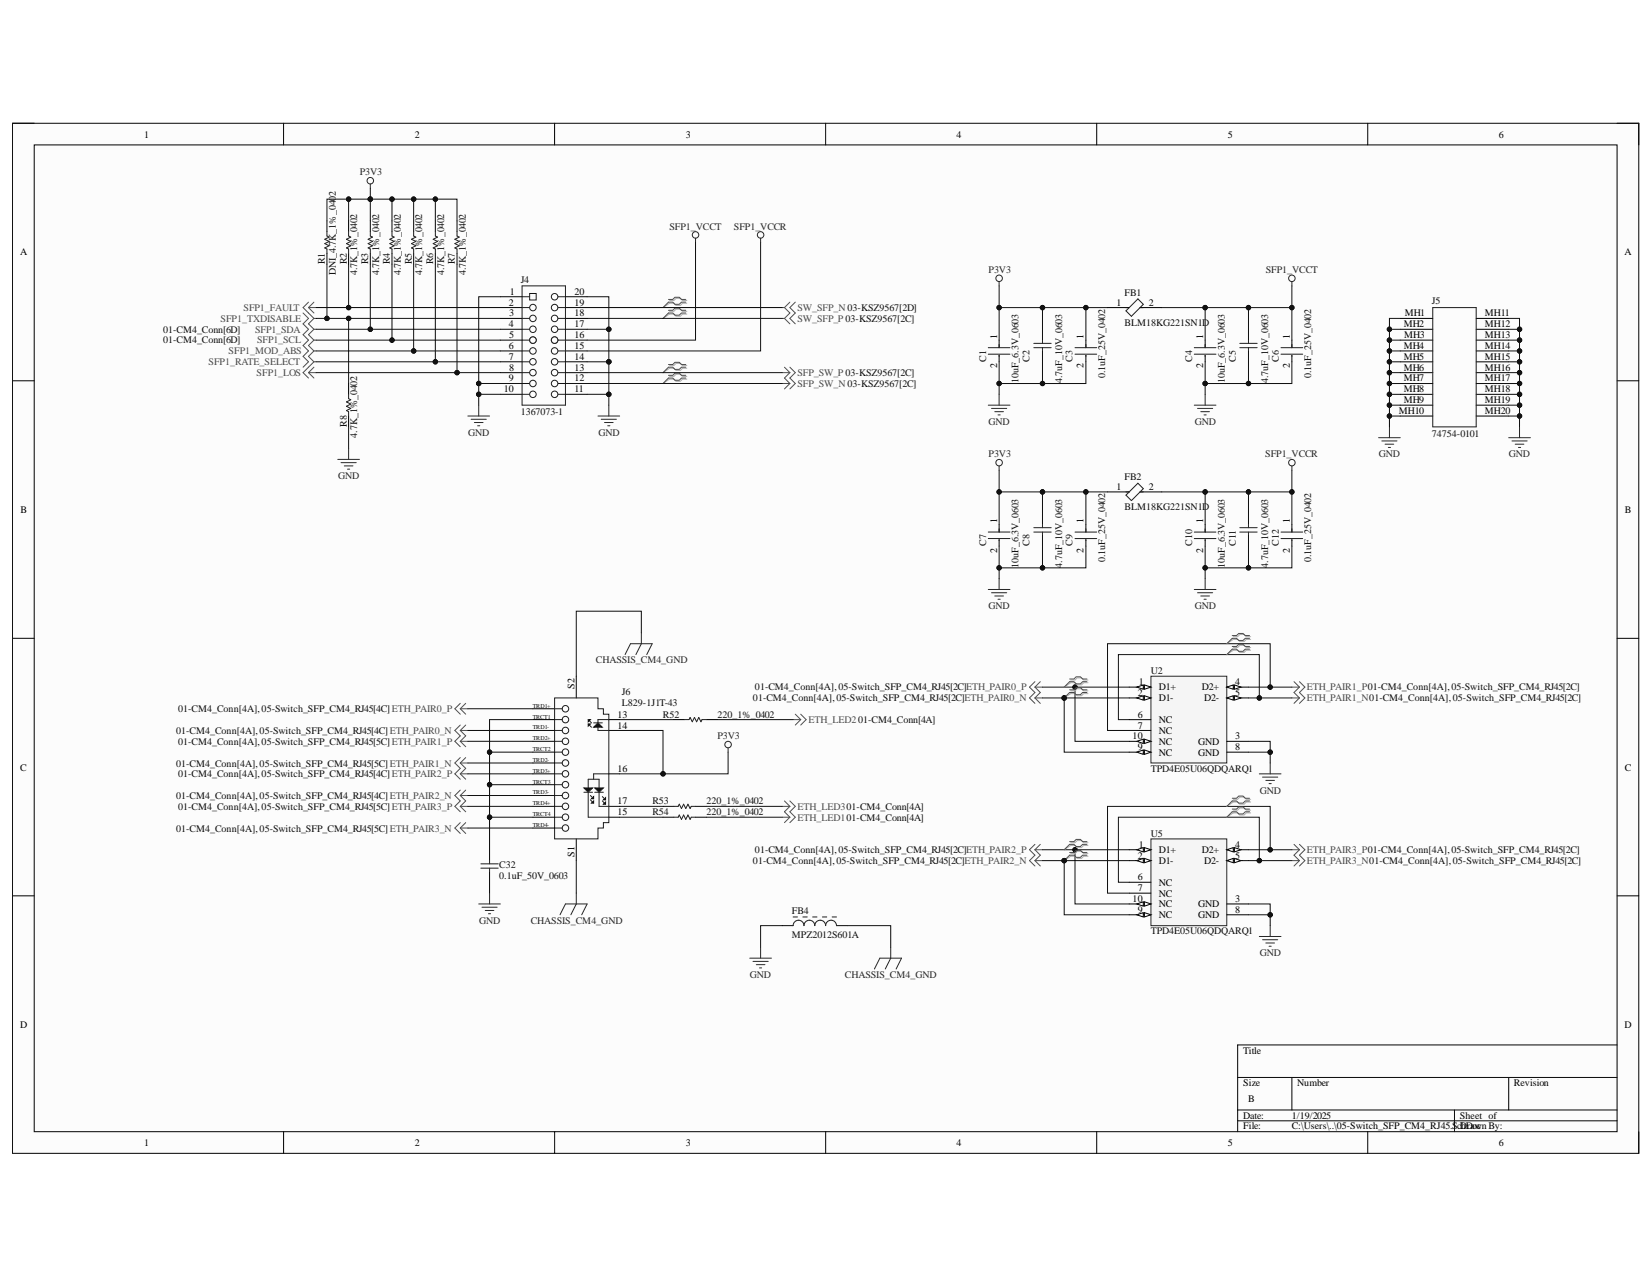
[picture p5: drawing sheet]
<svg xmlns="http://www.w3.org/2000/svg" width="279mm" height="216mm" viewBox="0 0 279 216" stroke-linecap="round" stroke-linejoin="round" font-family="sans-serif">
<defs><g id="words">
<g font-size="1.7">
<text x="24.4" y="23.3">1</text>
<text x="70.1" y="23.3">2</text>
<text x="116" y="23.3">3</text>
<text x="161.8" y="23.3">4</text>
<text x="207.6" y="23.3">5</text>
<text x="253.5" y="23.3">6</text>
<text x="3.4" y="43.1">A</text>
<text x="274.7" y="43.1">A</text>
<text x="86.1" y="51.7">2</text>
<text x="86.1" y="53.5">3</text>
<text x="86.2" y="49.8">1</text>
<text x="97.1" y="53.5">18</text>
<text x="97.1" y="51.7">19</text>
<text x="97.1" y="49.8">20</text>
<text x="188.9" y="51.7">1</text>
<text x="194.3" y="51.7">2</text>
<text x="237.6" y="53.5">MH1</text>
<text x="251.1" y="53.5">MH11</text>
<text x="86.1" y="59">6</text>
<text x="86.1" y="55.3">4</text>
<text x="86.1" y="57.2">5</text>
<text x="97.1" y="57.2">16</text>
<text x="97.1" y="59">15</text>
<text x="97.1" y="55.3">17</text>
<text x="168.6" y="57.4" transform="rotate(-90 168.6 57.4)">1</text>
<text x="183.3" y="57.4" transform="rotate(-90 183.3 57.4)">1</text>
<text x="203.5" y="57.4" transform="rotate(-90 203.5 57.4)">1</text>
<text x="218.1" y="57.4" transform="rotate(-90 218.1 57.4)">1</text>
<text x="237.4" y="55.3">MH2</text>
<text x="237.4" y="59">MH4</text>
<text x="237.5" y="57.2">MH3</text>
<text x="251.1" y="55.3">MH12</text>
<text x="251.1" y="57.2">MH13</text>
<text x="251.1" y="59">MH14</text>
<text x="86.1" y="60.8">7</text>
<text x="86.1" y="64.5">9</text>
<text x="86.1" y="62.7">8</text>
<text x="97.1" y="64.5">12</text>
<text x="97.1" y="62.7">13</text>
<text x="97.1" y="60.8">14</text>
<text x="168.6" y="62.3" transform="rotate(-90 168.6 62.3)">2</text>
<text x="183.3" y="62.3" transform="rotate(-90 183.3 62.3)">2</text>
<text x="203.5" y="62.3" transform="rotate(-90 203.5 62.3)">2</text>
<text x="218.1" y="62.3" transform="rotate(-90 218.1 62.3)">2</text>
<text x="237.4" y="60.8">MH5</text>
<text x="237.4" y="62.7">MH6</text>
<text x="237.4" y="64.5">MH7</text>
<text x="251.1" y="60.8">MH15</text>
<text x="251.1" y="62.7">MH16</text>
<text x="251.1" y="64.5">MH17</text>
<text x="85.2" y="66.3">10</text>
<text x="97.1" y="66.3">11</text>
<text x="236.6" y="70">MH10</text>
<text x="237.4" y="66.3">MH8</text>
<text x="237.4" y="68.2">MH9</text>
<text x="251.1" y="66.3">MH18</text>
<text x="251.1" y="68.2">MH19</text>
<text x="251.1" y="70">MH20</text>
<text x="188.9" y="82.8">1</text>
<text x="194.3" y="82.8">2</text>
<text x="3.5" y="86.7">B</text>
<text x="168.6" y="88.5" transform="rotate(-90 168.6 88.5)">1</text>
<text x="183.3" y="88.5" transform="rotate(-90 183.3 88.5)">1</text>
<text x="203.5" y="88.5" transform="rotate(-90 203.5 88.5)">1</text>
<text x="218.1" y="88.5" transform="rotate(-90 218.1 88.5)">1</text>
<text x="274.8" y="86.7">B</text>
<text x="168.6" y="93.5" transform="rotate(-90 168.6 93.5)">2</text>
<text x="183.3" y="93.5" transform="rotate(-90 183.3 93.5)">2</text>
<text x="203.5" y="93.5" transform="rotate(-90 203.5 93.5)">2</text>
<text x="218.1" y="93.5" transform="rotate(-90 218.1 93.5)">2</text>
<text x="97.1" y="116.5" transform="rotate(-90 97.1 116.5)">S2</text>
<text x="192.4" y="117.7">2</text>
<text x="192.6" y="115.8">1</text>
<text x="196" y="116.7">D1+</text>
<text x="196" y="118.5">D1-</text>
<text x="203.2" y="116.7">D2+</text>
<text x="203.7" y="118.5">D2-</text>
<text x="208.9" y="115.8">4</text>
<text x="208.9" y="117.7">5</text>
<text x="104.4" y="123.2">14</text>
<text x="104.4" y="121.3">13</text>
<text x="191.6" y="124.9">10</text>
<text x="192.4" y="121.3">6</text>
<text x="192.4" y="123.2">7</text>
<text x="196" y="122.2">NC</text>
<text x="196" y="124.1">NC</text>
<text x="196" y="125.9">NC</text>
<text x="202.7" y="125.9">GND</text>
<text x="208.9" y="124.9">3</text>
<text x="3.4" y="130.3">C</text>
<text x="104.4" y="130.4">16</text>
<text x="192.4" y="126.8">9</text>
<text x="196" y="127.7">NC</text>
<text x="202.7" y="127.7">GND</text>
<text x="208.9" y="126.8">8</text>
<text x="274.8" y="130.3">C</text>
<text x="104.4" y="137.8">15</text>
<text x="104.4" y="135.9">17</text>
<text x="192.6" y="143.3">1</text>
<text x="208.9" y="143.3">4</text>
<text x="97.1" y="144.8" transform="rotate(-90 97.1 144.8)">S1</text>
<text x="192.4" y="145.2">2</text>
<text x="192.4" y="148.8">6</text>
<text x="196" y="144.2">D1+</text>
<text x="196" y="146.1">D1-</text>
<text x="196" y="149.7">NC</text>
<text x="203.2" y="144.2">D2+</text>
<text x="203.7" y="146.1">D2-</text>
<text x="208.9" y="145.2">5</text>
<text x="191.6" y="152.4">10</text>
<text x="192.4" y="150.7">7</text>
<text x="192.4" y="154.3">9</text>
<text x="196" y="151.6">NC</text>
<text x="196" y="155.2">NC</text>
<text x="196" y="153.4">NC</text>
<text x="202.7" y="153.4">GND</text>
<text x="202.7" y="155.2">GND</text>
<text x="208.9" y="152.4">3</text>
<text x="208.9" y="154.3">8</text>
<text x="3.4" y="173.8">D</text>
<text x="274.7" y="173.8">D</text>
<text x="210.3" y="178.2">Title</text>
<text x="210.3" y="183.7">Size</text>
<text x="219.4" y="183.7">Number</text>
<text x="256" y="183.7">Revision</text>
<text x="210.3" y="189.2">Date:</text>
<text x="210.3" y="190.9">File:</text>
<text x="211.1" y="186.4">B</text>
<text x="218.5" y="189.2">1/19/2025</text>
<text x="218.5" y="190.9">C:\Users\..\05-Switch_SFP_CM4_RJ45.ScDrawnBy:</text>
<text x="246.9" y="189.2">Sheet of</text>
<text x="247.2" y="190.9">hDoc</text>
<text x="24.4" y="193.7">1</text>
<text x="70.1" y="193.7">2</text>
<text x="116" y="193.7">3</text>
<text x="161.8" y="193.7">4</text>
<text x="207.6" y="193.7">5</text>
<text x="253.5" y="193.7">6</text>
</g>
<g font-size="1.7" fill="#262626">
<text x="60.8" y="29.6">P3V3</text>
<text x="113.2" y="38.8">SFP1_VCCT</text>
<text x="124.1" y="38.8">SFP1_VCCR</text>
<text x="167.2" y="46.2">P3V3</text>
<text x="214.1" y="46.2">SFP1_VCCT</text>
<text x="167.2" y="71.8">GND</text>
<text x="202.1" y="71.8">GND</text>
<text x="79.2" y="73.7">GND</text>
<text x="101.2" y="73.7">GND</text>
<text x="167.2" y="77.3">P3V3</text>
<text x="214" y="77.3">SFP1_VCCR</text>
<text x="233.2" y="77.3">GND</text>
<text x="255.2" y="77.3">GND</text>
<text x="57.2" y="81">GND</text>
<text x="167.2" y="103">GND</text>
<text x="202.1" y="103">GND</text>
<text x="100.8" y="112.2">CHASSIS_CM4_GND</text>
<text x="121.3" y="124.9">P3V3</text>
<text x="213.1" y="134.2">GND</text>
<text x="81.1" y="156.2">GND</text>
<text x="89.8" y="156.2">CHASSIS_CM4_GND</text>
<text x="213.1" y="161.7">GND</text>
<text x="126.8" y="165.3">GND</text>
<text x="142.9" y="165.3">CHASSIS_CM4_GND</text>
</g>
<g font-size="1.7" fill="#0e0e0e">
<text x="54.9" y="44.7" transform="rotate(-90 54.9 44.7)">R1</text>
<text x="56.8" y="46.5" transform="rotate(-90 56.8 46.5)">DNI_4.7K_1%_0402</text>
<text x="58.6" y="44.7" transform="rotate(-90 58.6 44.7)">R2</text>
<text x="60.4" y="46.5" transform="rotate(-90 60.4 46.5)">4.7K_1%_0402</text>
<text x="62.3" y="44.7" transform="rotate(-90 62.3 44.7)">R3</text>
<text x="64.1" y="46.5" transform="rotate(-90 64.1 46.5)">4.7K_1%_0402</text>
<text x="65.9" y="44.7" transform="rotate(-90 65.9 44.7)">R4</text>
<text x="67.8" y="46.5" transform="rotate(-90 67.8 46.5)">4.7K_1%_0402</text>
<text x="69.6" y="44.7" transform="rotate(-90 69.6 44.7)">R5</text>
<text x="71.4" y="46.5" transform="rotate(-90 71.4 46.5)">4.7K_1%_0402</text>
<text x="73.3" y="44.7" transform="rotate(-90 73.3 44.7)">R6</text>
<text x="75.1" y="46.5" transform="rotate(-90 75.1 46.5)">4.7K_1%_0402</text>
<text x="76.9" y="44.7" transform="rotate(-90 76.9 44.7)">R7</text>
<text x="78.8" y="46.5" transform="rotate(-90 78.8 46.5)">4.7K_1%_0402</text>
<text x="88.1" y="47.8">J4</text>
<text x="190.2" y="50">FB1</text>
<text x="242.2" y="51.4">J5</text>
<text x="27.6" y="56.3">01-CM4_Conn[6D]</text>
<text x="27.6" y="58">01-CM4_Conn[6D]</text>
<text x="190.2" y="55.2">BLM18KG221SN1D</text>
<text x="166.8" y="61.2" transform="rotate(-90 166.8 61.2)">C1</text>
<text x="172.3" y="64.8" transform="rotate(-90 172.3 64.8)">10uF_6.3V_0603</text>
<text x="174.1" y="61.2" transform="rotate(-90 174.1 61.2)">C2</text>
<text x="179.6" y="64.8" transform="rotate(-90 179.6 64.8)">4.7uF_10V_0603</text>
<text x="181.4" y="61.2" transform="rotate(-90 181.4 61.2)">C3</text>
<text x="186.9" y="64" transform="rotate(-90 186.9 64)">0.1uF_25V_0402</text>
<text x="201.6" y="61.2" transform="rotate(-90 201.6 61.2)">C4</text>
<text x="207.1" y="64.8" transform="rotate(-90 207.1 64.8)">10uF_6.3V_0603</text>
<text x="209" y="61.2" transform="rotate(-90 209 61.2)">C5</text>
<text x="214.5" y="64.8" transform="rotate(-90 214.5 64.8)">4.7uF_10V_0603</text>
<text x="216.3" y="61.2" transform="rotate(-90 216.3 61.2)">C6</text>
<text x="221.8" y="64" transform="rotate(-90 221.8 64)">0.1uF_25V_0402</text>
<text x="88.1" y="70.1">1367073-1</text>
<text x="58.6" y="72.2" transform="rotate(-90 58.6 72.2)">R8</text>
<text x="60.4" y="74" transform="rotate(-90 60.4 74)">4.7K_1%_0402</text>
<text x="242.2" y="73.9">74754-0101</text>
<text x="190.2" y="81.1">FB2</text>
<text x="190.2" y="86.3">BLM18KG221SN1D</text>
<text x="166.8" y="92.3" transform="rotate(-90 166.8 92.3)">C7</text>
<text x="174.1" y="92.3" transform="rotate(-90 174.1 92.3)">C8</text>
<text x="181.4" y="92.3" transform="rotate(-90 181.4 92.3)">C9</text>
<text x="186.9" y="95.1" transform="rotate(-90 186.9 95.1)">0.1uF_25V_0402</text>
<text x="201.6" y="92.3" transform="rotate(-90 201.6 92.3)">C10</text>
<text x="209" y="92.3" transform="rotate(-90 209 92.3)">C11</text>
<text x="216.3" y="92.3" transform="rotate(-90 216.3 92.3)">C12</text>
<text x="221.8" y="95.1" transform="rotate(-90 221.8 95.1)">0.1uF_25V_0402</text>
<text x="172.3" y="96" transform="rotate(-90 172.3 96)">10uF_6.3V_0603</text>
<text x="179.6" y="96" transform="rotate(-90 179.6 96)">4.7uF_10V_0603</text>
<text x="207.1" y="96" transform="rotate(-90 207.1 96)">10uF_6.3V_0603</text>
<text x="214.5" y="96" transform="rotate(-90 214.5 96)">4.7uF_10V_0603</text>
<text x="194.6" y="113.9">U2</text>
<text x="105.2" y="117.4">J6</text>
<text x="105.2" y="119.3">L829-1J1T-43</text>
<text x="127.3" y="118.5">01-CM4_Conn[4A],05-Switch_SFP_CM4_RJ45[2C]ETH_PAIR0_N</text>
<text x="127.7" y="116.7">01-CM4_Conn[4A],05-Switch_SFP_CM4_RJ45[2C]ETH_PAIR0_P</text>
<text x="29.8" y="124.1">01-CM4_Conn[4A],05-Switch_SFP_CM4_RJ45[4C] ETH_PAIR0_N</text>
<text x="30.1" y="120.4">01-CM4_Conn[4A],05-Switch_SFP_CM4_RJ45[4C] ETH_PAIR0_P</text>
<text x="30.1" y="125.9">01-CM4_Conn[4A],05-Switch_SFP_CM4_RJ45[5C] ETH_PAIR1_P</text>
<text x="112.1" y="121.3">R52</text>
<text x="121.3" y="121.3">220_1%_0402</text>
<text x="29.8" y="129.6">01-CM4_Conn[4A],05-Switch_SFP_CM4_RJ45[5C] ETH_PAIR1_N</text>
<text x="30.1" y="131.4">01-CM4_Conn[4A],05-Switch_SFP_CM4_RJ45[4C] ETH_PAIR2_P</text>
<text x="194.6" y="130.4">TPD4E05U06QDQARQ1</text>
<text x="29.8" y="135.1">01-CM4_Conn[4A],05-Switch_SFP_CM4_RJ45[4C] ETH_PAIR2_N</text>
<text x="30.1" y="136.9">01-CM4_Conn[4A],05-Switch_SFP_CM4_RJ45[5C] ETH_PAIR3_P</text>
<text x="110.3" y="135.9">R53</text>
<text x="110.3" y="137.8">R54</text>
<text x="119.5" y="135.9">220_1%_0402</text>
<text x="119.5" y="137.8">220_1%_0402</text>
<text x="29.8" y="140.6">01-CM4_Conn[4A],05-Switch_SFP_CM4_RJ45[5C] ETH_PAIR3_N</text>
<text x="194.6" y="141.4">U5</text>
<text x="84.4" y="146.8">C32</text>
<text x="84.4" y="148.6">0.1uF_50V_0603</text>
<text x="127.3" y="146.1">01-CM4_Conn[4A],05-Switch_SFP_CM4_RJ45[2C]ETH_PAIR2_N</text>
<text x="127.7" y="144.2">01-CM4_Conn[4A],05-Switch_SFP_CM4_RJ45[2C]ETH_PAIR2_P</text>
<text x="133.9" y="154.5">FB4</text>
<text x="133.9" y="158.5">MPZ2012S601A</text>
<text x="194.6" y="157.9">TPD4E05U06QDQARQ1</text>
</g>
<g font-size="1.7" fill="#4c4c4c">
<text x="41.2" y="52.5">SFP1_FAULT</text>
<text x="134.9" y="52.5">SW_SFP_N 03-KSZ9567[2D]</text>
<text x="37.3" y="54.4">SFP1_TXDISABLE</text>
<text x="38.7" y="59.9">SFP1_MOD_ABS</text>
<text x="43.2" y="56.3">SFP1_SDA</text>
<text x="43.5" y="58">SFP1_SCL</text>
<text x="134.9" y="54.4">SW_SFP_P 03-KSZ9567[2C]</text>
<text x="35.3" y="61.8">SFP1_RATE_SELECT</text>
<text x="43.4" y="63.5">SFP1_LOS</text>
<text x="134.9" y="63.5">SFP_SW_P 03-KSZ9567[2C]</text>
<text x="134.9" y="65.4">SFP_SW_N 03-KSZ9567[2C]</text>
<text x="221" y="116.7">ETH_PAIR1_P01-CM4_Conn[4A],05-Switch_SFP_CM4_RJ45[2C]</text>
<text x="221" y="118.5">ETH_PAIR1_N01-CM4_Conn[4A],05-Switch_SFP_CM4_RJ45[2C]</text>
<text x="136.7" y="122.2">ETH_LED201-CM4_Conn[4A]</text>
<text x="134.9" y="136.9">ETH_LED301-CM4_Conn[4A]</text>
<text x="134.9" y="138.7">ETH_LED101-CM4_Conn[4A]</text>
<text x="221" y="144.2">ETH_PAIR3_P01-CM4_Conn[4A],05-Switch_SFP_CM4_RJ45[2C]</text>
<text x="221" y="146.1">ETH_PAIR3_N01-CM4_Conn[4A],05-Switch_SFP_CM4_RJ45[2C]</text>
</g>
<g font-size="1" fill="#0e0e0e">
<text x="90.1" y="119.6">TRD1+</text>
<text x="90.1" y="121.5">TRCT1</text>
<text x="90.1" y="123.3">TRD1-</text>
<text x="90.1" y="125.1">TRD2+</text>
<text x="90.1" y="127">TRCT2</text>
<text x="90.1" y="128.8">TRD2-</text>
<text x="90.1" y="130.6">TRD3+</text>
<text x="90.1" y="132.5">TRCT3</text>
<text x="90.1" y="134.3">TRD3-</text>
<text x="90.1" y="136.1">TRD4+</text>
<text x="90.1" y="138">TRCT4</text>
<text x="90.1" y="139.8">TRD4-</text>
</g>
</g></defs>
<path d="M2.1 20.8h275.1v174.2h-275.1z" fill-rule="evenodd" fill="#fcfcfc"/>
<path d="M2.1 20.8h275.1v174.2h-275.1z" fill="none" stroke="#000" stroke-width=".17"/>
<path d="M5.8 24.5h267.7v166.8h-267.7z" fill-rule="evenodd" fill="#fcfcfc"/>
<g fill="none" stroke="#000" stroke-width=".17">
<path d="M2.1 20.8h3.7M5.8 24.5h267.7v166.8h-267.7zM48 20.8v3.7M93.8 20.8v3.7M139.6 20.8v3.7M185.5 20.8v3.7M231.3 20.8v3.7M273.5 20.8h3.7v3.7M2.1 64.4h3.7M273.5 64.4h3.7M2.1 107.9h3.7M90.1 119.8h3.7"/>
<path d="M97.5 114.3v3.7M273.5 107.9h3.7M90.1 123.5h3.7M90.1 121.7h3.7M90.1 127.2h3.7M90.1 132.7h3.7M90.1 130.8h3.7M90.1 129h3.7M90.1 125.3h3.7M90.1 134.5h3.7M103 123.5h1.8M103 121.7h1.8"/>
<path d="M103 138.2h1.8M103 136.3h1.8M103 130.8h1.8M2.1 151.5h3.7M97.5 141.8v3.7M273.5 151.5h3.7M273.5 176.7h-64.2v14.6M48 191.3v3.7M93.8 191.3v3.7M139.6 191.3v3.7M185.5 191.3v3.7M209.3 182.2h64.2"/>
<path d="M209.3 187.7h64.2M209.3 189.5h64.2M218.5 182.2v5.5M231.3 191.3v3.7M246 187.7v3.6M255.2 182.2v5.5M277.2 191.3v3.7"/>
</g>
<g fill="none" stroke="#1c1c1c" stroke-width=".17">
<path d="M93.8 118h7.3v1.8h.9v.9h1v18.4h-1v.9h-.9v1.8h-7.3zM93.8 119.8h1.3M93.8 121.7h1.3M93.8 125.3h1.3M93.8 123.5h1.3M93.8 129h1.3M93.8 127.2h1.3M93.8 132.7h1.3M93.8 130.8h1.3M99.5 133.9v4.3M99.5 131.7h1.8v1.5"/>
<circle cx="95.6" cy="119.8" r=".55"/>
<circle cx="95.6" cy="123.5" r=".55"/>
<circle cx="95.6" cy="121.7" r=".55"/>
<circle cx="95.6" cy="129" r=".55"/>
<circle cx="95.6" cy="132.7" r=".55"/>
<circle cx="95.6" cy="130.8" r=".55"/>
<circle cx="95.6" cy="125.3" r=".55"/>
<circle cx="95.6" cy="127.2" r=".55"/>
</g>
<path d="M100.6 133.2h1.4l-.7 .7z" fill="#1c1c1c"/>
<path d="M100.6 133.2h1.4l-.7 .7zM100.6 133.9h1.4M101.3 133.9v2.4M101.9 134.7l.5 .5M101.9 135.4l.5 .6" fill="none" stroke="#1c1c1c" stroke-width=".17"/>
<path d="M102 136l.4-.4v.4z" fill="#1c1c1c"/>
<path d="M102 136l.4-.4v.4z" fill="none" stroke="#1c1c1c" stroke-width=".17"/>
<path d="M102 135.2l.4-.3v.3z" fill="#1c1c1c"/>
<path d="M99.5 122.4l.5 .5M99.5 121.7l.5 .5M100.4 130.8h2.6M100.4 122.2h1.5M101.1 121.7v.5M102 135.2l.4-.3v.3z" fill="none" stroke="#1c1c1c" stroke-width=".17"/>
<path d="M99.5 121.7h.3l-.3 .3z" fill="#1c1c1c"/>
<path d="M99.5 121.7h.3l-.3 .3z" fill="none" stroke="#1c1c1c" stroke-width=".17"/>
<path d="M99.5 122.4h.3l-.3 .4z" fill="#1c1c1c"/>
<path d="M99.5 122.4h.3l-.3 .4zM101.1 122.9v.6" fill="none" stroke="#1c1c1c" stroke-width=".17"/>
<path d="M100.4 122.9l.7-.7 .8 .7z" fill="#1c1c1c"/>
<g fill="none" stroke="#1c1c1c" stroke-width=".17">
<path d="M93.8 134.5h1.3M93.8 136.3h1.3M93.8 138.2h1.3M93.8 140h1.3M99.5 138.2h3.5M100.4 122.9l.7-.7 .8 .7zM101.1 123.5h1.9M101.1 121.7h1.9M101.3 136.3h1.7"/>
<circle cx="95.6" cy="136.3" r=".55"/>
<circle cx="95.6" cy="134.5" r=".55"/>
<circle cx="95.6" cy="138.2" r=".55"/>
<circle cx="95.6" cy="140" r=".55"/>
</g>
<path d="M90.1 136.3h3.7M90.1 138.2h3.7M90.1 140h3.7" fill="none" stroke="#000" stroke-width=".17"/>
<path d="M98.7 133.2h1.5l-.7 .7z" fill="#1c1c1c"/>
<path d="M98.7 133.2h1.5l-.7 .7zM98.7 133.9h1.5M99.8 134.5l.6 .5M99.8 135.2l.6 .6" fill="none" stroke="#1c1c1c" stroke-width=".17"/>
<path d="M100 135.8l.4-.4v.4z" fill="#1c1c1c"/>
<path d="M100 135.8l.4-.4v.4z" fill="none" stroke="#1c1c1c" stroke-width=".17"/>
<path d="M100 135l.4-.3v.3z" fill="#1c1c1c"/>
<path d="M88.3 53.8h1.3M88.3 52h1.3M88.3 50.2h1.3M88.3 48.3h7.3v20.2h-7.3zM88.3 59.3h1.3M88.3 57.5h1.3M88.3 55.7h1.3M88.3 63h1.3M88.3 61.2h1.3M99.5 131.7v1.5M100 135l.4-.3v.3zM100.4 130.8v.9" fill="none" stroke="#1c1c1c" stroke-width=".17"/>
<g fill="none" stroke="#000" stroke-width=".17">
<path d="M84.6 50.2h3.7M84.6 52h3.7M84.6 59.3h3.7M84.6 53.8h3.7M84.6 55.7h3.7M84.6 57.5h3.7M95.6 50.2h3.7M95.6 52h3.7M95.6 59.3h3.7M95.6 53.8h3.7M95.6 55.7h3.7M95.6 57.5h3.7"/>
<path d="M84.6 66.7h3.7M84.6 61.2h3.7M84.6 63h3.7M84.6 64.8h3.7M95.6 66.7h3.7M95.6 61.2h3.7M95.6 63h3.7M95.6 64.8h3.7"/>
</g>
<circle cx="90.1" cy="52" r=".55" fill="#fefefe"/>
<circle cx="90.1" cy="52" r=".55" fill="none" stroke="#1c1c1c" stroke-width=".17"/>
<circle cx="90.1" cy="53.8" r=".55" fill="#fefefe"/>
<circle cx="90.1" cy="53.8" r=".55" fill="none" stroke="#1c1c1c" stroke-width=".17"/>
<circle cx="90.1" cy="55.7" r=".55" fill="#fefefe"/>
<circle cx="90.1" cy="55.7" r=".55" fill="none" stroke="#1c1c1c" stroke-width=".17"/>
<circle cx="90.1" cy="57.5" r=".55" fill="#fefefe"/>
<circle cx="90.1" cy="57.5" r=".55" fill="none" stroke="#1c1c1c" stroke-width=".17"/>
<circle cx="90.1" cy="57.5" r=".55" fill="#fefefe"/>
<circle cx="90.1" cy="57.5" r=".55" fill="none" stroke="#1c1c1c" stroke-width=".17"/>
<circle cx="90.1" cy="59.3" r=".55" fill="#fefefe"/>
<circle cx="90.1" cy="59.3" r=".55" fill="none" stroke="#1c1c1c" stroke-width=".17"/>
<circle cx="90.1" cy="61.2" r=".55" fill="#fefefe"/>
<circle cx="90.1" cy="61.2" r=".55" fill="none" stroke="#1c1c1c" stroke-width=".17"/>
<circle cx="90.1" cy="63" r=".55" fill="#fefefe"/>
<g fill="none" stroke="#1c1c1c" stroke-width=".17">
<path d="M94.3 53.8h1.3M94.3 52h1.3M94.3 50.2h1.3M94.3 59.3h1.3M94.3 57.5h1.3M94.3 55.7h1.3M94.3 63h1.3M94.3 61.2h1.3"/>
<circle cx="90.1" cy="63" r=".55"/>
</g>
<circle cx="93.8" cy="50.2" r=".55" fill="#fefefe"/>
<circle cx="93.8" cy="50.2" r=".55" fill="none" stroke="#1c1c1c" stroke-width=".17"/>
<circle cx="93.8" cy="52" r=".55" fill="#fefefe"/>
<circle cx="93.8" cy="52" r=".55" fill="none" stroke="#1c1c1c" stroke-width=".17"/>
<circle cx="93.8" cy="53.8" r=".55" fill="#fefefe"/>
<circle cx="93.8" cy="53.8" r=".55" fill="none" stroke="#1c1c1c" stroke-width=".17"/>
<circle cx="93.8" cy="55.7" r=".55" fill="#fefefe"/>
<circle cx="93.8" cy="55.7" r=".55" fill="none" stroke="#1c1c1c" stroke-width=".17"/>
<circle cx="93.8" cy="57.5" r=".55" fill="#fefefe"/>
<circle cx="93.8" cy="57.5" r=".55" fill="none" stroke="#1c1c1c" stroke-width=".17"/>
<circle cx="93.8" cy="57.5" r=".55" fill="#fefefe"/>
<circle cx="93.8" cy="57.5" r=".55" fill="none" stroke="#1c1c1c" stroke-width=".17"/>
<circle cx="93.8" cy="59.3" r=".55" fill="#fefefe"/>
<circle cx="93.8" cy="59.3" r=".55" fill="none" stroke="#1c1c1c" stroke-width=".17"/>
<circle cx="93.8" cy="61.2" r=".55" fill="#fefefe"/>
<circle cx="93.8" cy="61.2" r=".55" fill="none" stroke="#1c1c1c" stroke-width=".17"/>
<circle cx="93.8" cy="63" r=".55" fill="#fefefe"/>
<g fill="none" stroke="#1c1c1c" stroke-width=".17">
<path d="M88.3 64.8h1.3"/>
<circle cx="93.8" cy="63" r=".55"/>
</g>
<circle cx="90.1" cy="64.8" r=".55" fill="#fefefe"/>
<g fill="none" stroke="#1c1c1c" stroke-width=".17">
<path d="M94.3 64.8h1.3"/>
<circle cx="90.1" cy="64.8" r=".55"/>
</g>
<circle cx="93.8" cy="64.8" r=".55" fill="#fefefe"/>
<g fill="none" stroke="#1c1c1c" stroke-width=".17">
<path d="M88.3 66.7h1.3"/>
<circle cx="93.8" cy="64.8" r=".55"/>
</g>
<circle cx="90.1" cy="66.7" r=".55" fill="#fefefe"/>
<g fill="none" stroke="#1c1c1c" stroke-width=".17">
<path d="M94.3 66.7h1.3"/>
<circle cx="90.1" cy="66.7" r=".55"/>
</g>
<circle cx="93.8" cy="66.7" r=".55" fill="#fefefe"/>
<g fill="none" stroke="#1c1c1c" stroke-width=".17">
<path d="M55.3 39.2v.7l.4 .2-.8 .4 .8 .3-.8 .4 .8 .4-.8 .3 .4 .2v.7M59 39.2v.7l.3 .2-.7 .4 .7 .3-.7 .4 .7 .4-.7 .3 .4 .2v.7M62.6 39.2v.7l.4 .2-.7 .4 .7 .3-.7 .4 .7 .4-.7 .3 .3 .2v.7M66.3 39.2v.7l.4 .2-.8 .4 .8 .3-.8 .4 .8 .4-.8 .3 .4 .2v.7M70 39.2v.7l.3 .2-.7 .4 .7 .3-.7 .4 .7 .4-.7 .3 .4 .2v.7M73.6 39.2v.7l.4 .2-.7 .4 .7 .3-.7 .4 .7 .4-.7 .3 .3 .2v.7M77.3 39.2v.7l.4 .2-.8 .4 .8 .3-.8 .4 .8 .4-.8 .3 .4 .2v.7M89.6 49.6h1.1v1.1h-1.1zM167.1 58.8h3.7M167.1 59.9h3.7M169 58.2v.6M174.8 58.1h3"/>
<path d="M174.8 58.8h3M176.3 57.5v.6M176.3 58.8v.5M181.8 58.8h3.7M181.8 59.9h3.7M183.7 58.2v.6M190.4 52h.6M190.4 52.6l2.1-2.1 .9 1-2 2zM192.8 52h.6M202 58.8h3.7M202 59.9h3.7M203.8 58.2v.6"/>
<path d="M209.7 58.1h2.9M209.7 58.8h2.9M211.2 57.5v.6M211.2 58.8v.5M216.7 58.8h3.6M216.7 59.9h3.6M218.5 58.2v.6M242.3 52h7.4v20.2h-7.4zM59 66.7v.7l.3 .2-.7 .4 .7 .3-.7 .4 .7 .4-.7 .3 .4 .2v.7M169 60.1v.2M183.7 60.1v.2M203.8 60.1v.2"/>
<path d="M218.5 60.1v.2M167.1 90h3.7M167.1 91.1h3.7M169 89.4v.6M169 91.2v.2M174.8 89.2h3M174.8 90h3M176.3 88.7v.5M176.3 90v.5M181.8 90h3.7M181.8 91.1h3.7M183.7 89.4v.6"/>
<path d="M183.7 91.2v.2M190.4 83.7l2.1-2 .9 .9-2 2zM190.4 83.2h.6M192.8 83.2h.6M202 90h3.7M202 91.1h3.7M203.8 89.4v.6M203.8 91.2v.2M209.7 89.2h2.9M209.7 90h2.9M211.2 88.7v.5M211.2 90v.5"/>
<path d="M216.7 90h3.6M216.7 91.1h3.6M218.5 89.4v.6M218.5 91.2v.2"/>
<circle cx="93.8" cy="66.7" r=".55"/>
</g>
<g fill="none" stroke="#000" stroke-width=".17">
<path d="M55.3 37.3v1.9M59 37.3v1.9M62.6 37.3v1.9M66.3 37.3v1.9M70 37.3v1.9M73.6 37.3v1.9M77.3 37.3v1.9M55.3 42.8v1.9M59 42.8v1.9M62.6 42.8v1.9M66.3 42.8v1.9M70 42.8v1.9"/>
<path d="M73.6 42.8v1.9M77.3 42.8v1.9M169 57.5v1.3M176.3 55.7v1.8M176.3 59.3v1.9M183.7 57.5v1.3M187.3 52h3.7M192.8 52h3.7M203.8 57.5v1.3M211.2 55.7v1.8M211.2 59.3v1.9M218.5 57.5v1.3"/>
<path d="M236.8 53.8h5.5M236.8 55.7h5.5M236.8 57.5h5.5M236.8 59.3h5.5M249.7 53.8h5.5M249.7 55.7h5.5M249.7 57.5h5.5M249.7 59.3h5.5M59 64.8v1.9M59 70.3v1.9M169 60.1v1.1M183.7 60.1v1.1"/>
<path d="M203.8 60.1v1.1M218.5 60.1v1.1M236.8 61.2h5.5M236.8 63h5.5M236.8 64.8h5.5M236.8 66.7h5.5M236.8 68.5h5.5M236.8 70.3h5.5M249.7 61.2h5.5M249.7 63h5.5M249.7 64.8h5.5M249.7 66.7h5.5"/>
<path d="M249.7 68.5h5.5M249.7 70.3h5.5M169 88.7v1.3M169 91.2v1.1M176.3 86.8v1.9M176.3 90.5v1.8M183.7 88.7v1.3M183.7 91.2v1.1M187.3 83.2h3.7M192.8 83.2h3.7M203.8 88.7v1.3M203.8 91.2v1.1"/>
<path d="M211.2 86.8v1.9M211.2 90.5v1.8M218.5 88.7v1.3M218.5 91.2v1.1"/>
</g>
<g fill="none" stroke="#262626" stroke-width=".17">
<path d="M62.6 31.1v.7M117.6 40.3v.7M128.6 40.3v.7M169 47.6v.7M218.5 47.6v.7M57.1 77.7h3.7M57.7 78.2h2.5M58.2 78.8h1.5M58.8 79.3h.3M59 75.8v1.9M79.1 70.3h3.7M79.7 70.9h2.6"/>
<path d="M80.2 71.4h1.5M80.8 72h.4M81 68.5v1.8M101.1 70.3h3.7M101.7 70.9h2.5M102.2 71.4h1.5M102.8 72h.3M103 68.5v1.8M167.1 68.5h3.7M167.7 69.1h2.6M168.2 69.6h1.5M168.8 70.2h.4"/>
<path d="M169 66.7v1.8M169 78.8v.7M202 68.5h3.7M202.5 69.1h2.6M203.1 69.6h1.5M203.6 70.2h.4M203.8 66.7v1.8M218.5 78.8v.7M233.2 74h3.6M233.7 74.5h2.6M234.3 75.1h1.4M234.8 75.6h.4"/>
<path d="M235 72.2v1.8M255.2 74h3.6M255.7 74.5h2.6M256.3 75.1h1.4M256.8 75.6h.4M257 72.2v1.8M167.1 99.7h3.7M169 97.8v1.9M202 99.7h3.7M203.8 97.8v1.9M167.7 100.2h2.6M168.2 100.8h1.5"/>
<path d="M168.8 101.3h.4M202.5 100.2h2.6M203.1 100.8h1.5M203.6 101.3h.4"/>
<circle cx="62.6" cy="30.6" r=".55"/>
<circle cx="117.6" cy="39.7" r=".55"/>
<circle cx="128.6" cy="39.7" r=".55"/>
<circle cx="169" cy="47.1" r=".55"/>
<circle cx="218.5" cy="47.1" r=".55"/>
<circle cx="169" cy="78.2" r=".55"/>
<circle cx="218.5" cy="78.2" r=".55"/>
</g>
<g fill="none" stroke="#4c4c4c" stroke-width=".17">
<path d="M51.3 52.9l.9 .9-.9 1 .9 .9-.9 .9 .9 .9-.9 .9 .9 .9-.9 1 .9 .9-.9 .9M52.2 52l.9 .9M52.2 51.1l-.9 .9 1.8 1.8M52.2 52h1.3M53.1 51.1l-.9 .9M53.1 53.8l-.9 1 .9 .9M53.1 53.8h.4M53.1 55.7l-.9 .9 .9 .9M53.1 55.7h.4M53.1 57.5l-.9 .9 .9 .9M53.1 57.5h.4M53.1 59.3l-.9 1 .9 .9"/>
<path d="M53.1 59.3h.4M113.1 50.6h.7l.4-.3h.7l.4 .3h.7M113.1 52.5h.7l.4-.4h.7l.4 .4h.7M116 51.1h-.7l-.4 .3h-.7l-.4-.3h-.7l-1 .9M116 52.9h-.7l-.4 .4h-.7l-.4-.4h-.7l-1 .9M132.3 52h.4M132.3 53.8h.4M132.7 52l.9 .9-.9 .9M132.7 53.8l.9 1M133.6 51.1l-.9 .9M134.5 51.1l-.9 .9 .9 .9-.9 .9 .9 1M52.2 63l.9 .9"/>
<path d="M52.2 63h1.3M53.1 61.2l-1.8 1.8 .9 .9M53.1 61.2h.4M53.1 62.1l-.9 .9M113.1 61.6h.7l.4-.3h.7l.4 .3h.7M113.1 63.5h.7l.4-.4h.7l.4 .4h.7M116 62.1h-.7l-.4 .4h-.7l-.4-.4h-.7l-1 .9M116 63.9h-.7l-.4 .4h-.7l-.4-.4h-.7l-1 .9M132.3 63h1.3M132.3 64.8h1.3M132.7 62.1l.9 .9M133.6 63l-.9 .9 .9 .9"/>
<path d="M133.6 62.1l.9 .9-.9 .9 .9 .9-.9 1M133.6 64.8l-.9 1M77.8 119.8l1 .9M77.8 118.9l-.9 .9 .9 .9M77.8 119.8h1.3M78.8 118.9l-1 .9M77.8 136.3h1.3M77.8 123.5l1 .9-1 .9M77.8 122.6l-.9 .9 .9 .9-.9 .9 .9 .9M77.8 123.5h1.3M77.8 125.3l1 .9M77.8 125.3h1.3"/>
<path d="M77.8 129l1 .9-1 .9M77.8 128.1l-.9 .9 .9 .9-.9 .9 .9 .9M77.8 129h1.3M77.8 130.8l1 .9M77.8 130.8h1.3M77.8 134.5l1 .9-1 .9M77.8 133.6l-.9 .9 .9 .9-.9 .9 .9 .9M77.8 134.5h1.3M77.8 136.3l1 .9M77.8 140l1 .9M77.8 139.1l-.9 .9 .9 .9M77.8 140h1.3"/>
<path d="M78.8 122.6l-1 .9M78.8 128.1l-1 .9M78.8 133.6l-1 .9M78.8 139.1l-1 .9M132.3 138.2h1.3M132.3 136.3h1.3M132.7 135.4l.9 .9M133.6 138.2l-.9 .9M133.6 136.3l-.9 .9 .9 1M133.6 135.4l.9 .9-.9 .9 .9 1-.9 .9M134.1 121.7h1.3M134.5 120.7l.9 1"/>
<path d="M135.4 121.7l-.9 .9M135.4 120.7l.9 1-.9 .9"/>
</g>
<path d="M113.2 50.8h.8l.3-.4h.8l.3 .4h.8M113.2 52.6h.8l.3-.3h.8l.3 .3h.8M116.2 51.3h-.8l-.3 .3h-.8l-.3-.3h-.8l-1.1 .7M116.2 53.1h-.8l-.3 .4h-.8l-.3-.4h-.8l-1.1 .7M113.2 61.8h.8l.3-.4h.8l.3 .4h.8M113.2 63.6h.8l.3-.3h.8l.3 .3h.8M116.2 62.3h-.8l-.3 .3h-.8l-.3-.3h-.8l-1.1 .7M116.2 64.1h-.8l-.3 .4h-.8l-.3-.4h-.8l-1.1 .7" fill="none" stroke="#aeaeae" stroke-width=".17"/>
<path d="M235 70.3h1.8" fill="none" stroke="#0e0e0e" stroke-width=".17"/>
<circle cx="235" cy="70.3" r=".37" fill="#0e0e0e"/>
<g fill="none" stroke="#0e0e0e" stroke-width=".17">
<path d="M235 68.5h1.8"/>
<circle cx="235" cy="70.3" r=".37"/>
</g>
<circle cx="235" cy="68.5" r=".37" fill="#0e0e0e"/>
<g fill="none" stroke="#0e0e0e" stroke-width=".17">
<path d="M235 66.7h1.8"/>
<circle cx="235" cy="68.5" r=".37"/>
</g>
<circle cx="235" cy="66.7" r=".37" fill="#0e0e0e"/>
<g fill="none" stroke="#0e0e0e" stroke-width=".17">
<path d="M235 64.8h1.8"/>
<circle cx="235" cy="66.7" r=".37"/>
</g>
<circle cx="235" cy="64.8" r=".37" fill="#0e0e0e"/>
<g fill="none" stroke="#0e0e0e" stroke-width=".17">
<path d="M235 63h1.8"/>
<circle cx="235" cy="64.8" r=".37"/>
</g>
<circle cx="235" cy="63" r=".37" fill="#0e0e0e"/>
<g fill="none" stroke="#0e0e0e" stroke-width=".17">
<path d="M235 61.2h1.8"/>
<circle cx="235" cy="63" r=".37"/>
</g>
<circle cx="235" cy="61.2" r=".37" fill="#0e0e0e"/>
<g fill="none" stroke="#0e0e0e" stroke-width=".17">
<path d="M235 59.3h1.8"/>
<circle cx="235" cy="61.2" r=".37"/>
</g>
<circle cx="235" cy="59.3" r=".37" fill="#0e0e0e"/>
<g fill="none" stroke="#0e0e0e" stroke-width=".17">
<path d="M235 57.5h1.8"/>
<circle cx="235" cy="59.3" r=".37"/>
</g>
<circle cx="235" cy="57.5" r=".37" fill="#0e0e0e"/>
<g fill="none" stroke="#0e0e0e" stroke-width=".17">
<path d="M235 55.7h1.8"/>
<circle cx="235" cy="57.5" r=".37"/>
</g>
<circle cx="235" cy="55.7" r=".37" fill="#0e0e0e"/>
<g fill="none" stroke="#0e0e0e" stroke-width=".17">
<path d="M255.2 70.3h1.8"/>
<circle cx="235" cy="55.7" r=".37"/>
</g>
<circle cx="257" cy="70.3" r=".36" fill="#0e0e0e"/>
<g fill="none" stroke="#0e0e0e" stroke-width=".17">
<path d="M255.2 68.5h1.8"/>
<circle cx="257" cy="70.3" r=".36"/>
</g>
<circle cx="257" cy="68.5" r=".36" fill="#0e0e0e"/>
<g fill="none" stroke="#0e0e0e" stroke-width=".17">
<path d="M255.2 66.7h1.8"/>
<circle cx="257" cy="68.5" r=".36"/>
</g>
<circle cx="257" cy="66.7" r=".37" fill="#0e0e0e"/>
<g fill="none" stroke="#0e0e0e" stroke-width=".17">
<path d="M255.2 64.8h1.8"/>
<circle cx="257" cy="66.7" r=".37"/>
</g>
<circle cx="257" cy="64.8" r=".36" fill="#0e0e0e"/>
<g fill="none" stroke="#0e0e0e" stroke-width=".17">
<path d="M255.2 63h1.8"/>
<circle cx="257" cy="64.8" r=".36"/>
</g>
<circle cx="257" cy="63" r=".37" fill="#0e0e0e"/>
<g fill="none" stroke="#0e0e0e" stroke-width=".17">
<path d="M255.2 61.2h1.8"/>
<circle cx="257" cy="63" r=".37"/>
</g>
<circle cx="257" cy="61.2" r=".36" fill="#0e0e0e"/>
<g fill="none" stroke="#0e0e0e" stroke-width=".17">
<path d="M255.2 59.3h1.8"/>
<circle cx="257" cy="61.2" r=".36"/>
</g>
<circle cx="257" cy="59.3" r=".36" fill="#0e0e0e"/>
<g fill="none" stroke="#0e0e0e" stroke-width=".17">
<path d="M255.2 57.5h1.8"/>
<circle cx="257" cy="59.3" r=".36"/>
</g>
<circle cx="257" cy="57.5" r=".37" fill="#0e0e0e"/>
<g fill="none" stroke="#0e0e0e" stroke-width=".17">
<path d="M255.2 55.7h1.8"/>
<circle cx="257" cy="57.5" r=".37"/>
</g>
<circle cx="257" cy="55.7" r=".36" fill="#0e0e0e"/>
<g fill="none" stroke="#0e0e0e" stroke-width=".17">
<path d="M176.3 83.2v3.6"/>
<circle cx="257" cy="55.7" r=".36"/>
</g>
<circle cx="176.3" cy="83.2" r=".37" fill="#0e0e0e"/>
<g fill="none" stroke="#0e0e0e" stroke-width=".17">
<path d="M183.7 83.2v5.5"/>
<circle cx="176.3" cy="83.2" r=".37"/>
</g>
<circle cx="183.7" cy="83.2" r=".37" fill="#0e0e0e"/>
<g fill="none" stroke="#0e0e0e" stroke-width=".17">
<path d="M176.3 92.3v3.7"/>
<circle cx="183.7" cy="83.2" r=".37"/>
</g>
<circle cx="176.3" cy="96" r=".37" fill="#0e0e0e"/>
<g fill="none" stroke="#0e0e0e" stroke-width=".17">
<path d="M211.2 83.2v3.6"/>
<circle cx="176.3" cy="96" r=".37"/>
</g>
<circle cx="211.2" cy="83.2" r=".37" fill="#0e0e0e"/>
<g fill="none" stroke="#0e0e0e" stroke-width=".17">
<path d="M203.8 83.2v5.5"/>
<circle cx="211.2" cy="83.2" r=".37"/>
</g>
<circle cx="203.8" cy="83.2" r=".37" fill="#0e0e0e"/>
<g fill="none" stroke="#0e0e0e" stroke-width=".17">
<path d="M211.2 92.3v3.7h-7.4"/>
<circle cx="203.8" cy="83.2" r=".37"/>
</g>
<circle cx="211.2" cy="96" r=".37" fill="#0e0e0e"/>
<circle cx="211.2" cy="96" r=".37" fill="none" stroke="#0e0e0e" stroke-width=".17"/>
<circle cx="203.8" cy="96" r=".37" fill="#0e0e0e"/>
<g fill="none" stroke="#0e0e0e" stroke-width=".17">
<path d="M218.5 92.3v3.7h-7.3"/>
<circle cx="203.8" cy="96" r=".37"/>
</g>
<circle cx="211.2" cy="96" r=".37" fill="#0e0e0e"/>
<g fill="none" stroke="#0e0e0e" stroke-width=".17">
<path d="M218.5 79.5v3.7"/>
<circle cx="211.2" cy="96" r=".37"/>
</g>
<circle cx="218.5" cy="83.2" r=".37" fill="#0e0e0e"/>
<g fill="none" stroke="#0e0e0e" stroke-width=".17">
<path d="M176.3 52v3.7"/>
<circle cx="218.5" cy="83.2" r=".37"/>
</g>
<circle cx="176.3" cy="52" r=".37" fill="#0e0e0e"/>
<g fill="none" stroke="#0e0e0e" stroke-width=".17">
<path d="M183.7 52v5.5"/>
<circle cx="176.3" cy="52" r=".37"/>
</g>
<circle cx="183.7" cy="52" r=".37" fill="#0e0e0e"/>
<g fill="none" stroke="#0e0e0e" stroke-width=".17">
<path d="M176.3 61.2v3.6"/>
<circle cx="183.7" cy="52" r=".37"/>
</g>
<circle cx="176.3" cy="64.8" r=".37" fill="#0e0e0e"/>
<g fill="none" stroke="#0e0e0e" stroke-width=".17">
<path d="M211.2 52v3.7"/>
<circle cx="176.3" cy="64.8" r=".37"/>
</g>
<circle cx="211.2" cy="52" r=".37" fill="#0e0e0e"/>
<g fill="none" stroke="#0e0e0e" stroke-width=".17">
<path d="M203.8 52v5.5"/>
<circle cx="211.2" cy="52" r=".37"/>
</g>
<circle cx="203.8" cy="52" r=".37" fill="#0e0e0e"/>
<g fill="none" stroke="#0e0e0e" stroke-width=".17">
<path d="M211.2 61.2v3.6h-7.4"/>
<circle cx="203.8" cy="52" r=".37"/>
</g>
<circle cx="211.2" cy="64.8" r=".37" fill="#0e0e0e"/>
<circle cx="211.2" cy="64.8" r=".37" fill="none" stroke="#0e0e0e" stroke-width=".17"/>
<circle cx="203.8" cy="64.8" r=".37" fill="#0e0e0e"/>
<g fill="none" stroke="#0e0e0e" stroke-width=".17">
<path d="M218.5 61.2v3.6h-7.3"/>
<circle cx="203.8" cy="64.8" r=".37"/>
</g>
<circle cx="211.2" cy="64.8" r=".37" fill="#0e0e0e"/>
<g fill="none" stroke="#0e0e0e" stroke-width=".17">
<path d="M218.5 48.3v3.7"/>
<circle cx="211.2" cy="64.8" r=".37"/>
</g>
<circle cx="218.5" cy="52" r=".37" fill="#0e0e0e"/>
<g fill="none" stroke="#0e0e0e" stroke-width=".17">
<path d="M117.6 41v16.5h-18.3M128.6 41v18.3h-29.3M81 66.7h3.6"/>
<circle cx="218.5" cy="52" r=".37"/>
</g>
<circle cx="81" cy="66.7" r=".37" fill="#0e0e0e"/>
<g fill="none" stroke="#0e0e0e" stroke-width=".17">
<path d="M99.3 66.7h3.7v1.8"/>
<circle cx="81" cy="66.7" r=".37"/>
</g>
<circle cx="103" cy="66.7" r=".37" fill="#0e0e0e"/>
<g fill="none" stroke="#0e0e0e" stroke-width=".17">
<path d="M84.6 50.2h-3.6v14.6"/>
<circle cx="103" cy="66.7" r=".37"/>
</g>
<circle cx="81" cy="64.8" r=".37" fill="#0e0e0e"/>
<g fill="none" stroke="#0e0e0e" stroke-width=".17">
<path d="M99.3 55.7h3.7v5.5"/>
<circle cx="81" cy="64.8" r=".37"/>
</g>
<circle cx="103" cy="55.7" r=".37" fill="#0e0e0e"/>
<circle cx="103" cy="55.7" r=".37" fill="none" stroke="#0e0e0e" stroke-width=".17"/>
<circle cx="103" cy="61.2" r=".37" fill="#0e0e0e"/>
<g fill="none" stroke="#0e0e0e" stroke-width=".17">
<path d="M99.3 50.2h3.7v5.5"/>
<circle cx="103" cy="61.2" r=".37"/>
</g>
<circle cx="103" cy="55.7" r=".37" fill="#0e0e0e"/>
<g fill="none" stroke="#0e0e0e" stroke-width=".17">
<path d="M62.6 33.7h3.7v3.6"/>
<circle cx="103" cy="55.7" r=".37"/>
</g>
<circle cx="66.3" cy="33.7" r=".36" fill="#0e0e0e"/>
<circle cx="66.3" cy="33.7" r=".36" fill="none" stroke="#0e0e0e" stroke-width=".17"/>
<circle cx="62.6" cy="33.7" r=".37" fill="#0e0e0e"/>
<g fill="none" stroke="#0e0e0e" stroke-width=".17">
<path d="M66.3 33.7h3.7v3.6"/>
<circle cx="62.6" cy="33.7" r=".37"/>
</g>
<circle cx="70" cy="33.7" r=".37" fill="#0e0e0e"/>
<circle cx="70" cy="33.7" r=".37" fill="none" stroke="#0e0e0e" stroke-width=".17"/>
<circle cx="66.3" cy="33.7" r=".36" fill="#0e0e0e"/>
<g fill="none" stroke="#0e0e0e" stroke-width=".17">
<path d="M62.6 33.7h-3.6v3.6"/>
<circle cx="66.3" cy="33.7" r=".36"/>
</g>
<circle cx="62.6" cy="33.7" r=".37" fill="#0e0e0e"/>
<circle cx="62.6" cy="33.7" r=".37" fill="none" stroke="#0e0e0e" stroke-width=".17"/>
<circle cx="59" cy="33.7" r=".36" fill="#0e0e0e"/>
<g fill="none" stroke="#0e0e0e" stroke-width=".17">
<path d="M70 33.7h3.6v3.6"/>
<circle cx="59" cy="33.7" r=".36"/>
</g>
<circle cx="70" cy="33.7" r=".37" fill="#0e0e0e"/>
<circle cx="70" cy="33.7" r=".37" fill="none" stroke="#0e0e0e" stroke-width=".17"/>
<circle cx="73.6" cy="33.7" r=".36" fill="#0e0e0e"/>
<g fill="none" stroke="#0e0e0e" stroke-width=".17">
<path d="M73.6 33.7h3.7v3.6"/>
<circle cx="73.6" cy="33.7" r=".36"/>
</g>
<circle cx="73.6" cy="33.7" r=".36" fill="#0e0e0e"/>
<g fill="none" stroke="#0e0e0e" stroke-width=".17">
<path d="M59 33.7h-3.7v3.6M59 72.2v3.6"/>
<circle cx="73.6" cy="33.7" r=".36"/>
</g>
<circle cx="59" cy="33.7" r=".36" fill="#0e0e0e"/>
<g fill="none" stroke="#0e0e0e" stroke-width=".17">
<path d="M103 61.2v5.5"/>
<circle cx="59" cy="33.7" r=".36"/>
</g>
<circle cx="103" cy="66.7" r=".37" fill="#0e0e0e"/>
<circle cx="103" cy="66.7" r=".37" fill="none" stroke="#0e0e0e" stroke-width=".17"/>
<circle cx="103" cy="61.2" r=".37" fill="#0e0e0e"/>
<g fill="none" stroke="#0e0e0e" stroke-width=".17">
<path d="M99.3 61.2h3.7"/>
<circle cx="103" cy="61.2" r=".37"/>
</g>
<circle cx="103" cy="61.2" r=".37" fill="#0e0e0e"/>
<g fill="none" stroke="#0e0e0e" stroke-width=".17">
<path d="M55.3 44.7v9.1M99.3 53.8h33M99.3 52h33M99.3 63h33M99.3 64.8h33"/>
<circle cx="103" cy="61.2" r=".37"/>
</g>
<circle cx="55.3" cy="53.8" r=".37" fill="#0e0e0e"/>
<g fill="none" stroke="#0e0e0e" stroke-width=".17">
<path d="M59 44.7v7.3"/>
<circle cx="55.3" cy="53.8" r=".37"/>
</g>
<circle cx="59" cy="52" r=".37" fill="#0e0e0e"/>
<g fill="none" stroke="#0e0e0e" stroke-width=".17">
<path d="M62.6 44.7v11"/>
<circle cx="59" cy="52" r=".37"/>
</g>
<circle cx="62.6" cy="55.7" r=".37" fill="#0e0e0e"/>
<g fill="none" stroke="#0e0e0e" stroke-width=".17">
<path d="M66.3 44.7v12.8"/>
<circle cx="62.6" cy="55.7" r=".37"/>
</g>
<circle cx="66.3" cy="57.5" r=".37" fill="#0e0e0e"/>
<g fill="none" stroke="#0e0e0e" stroke-width=".17">
<path d="M70 44.7v14.6"/>
<circle cx="66.3" cy="57.5" r=".37"/>
</g>
<circle cx="70" cy="59.3" r=".37" fill="#0e0e0e"/>
<g fill="none" stroke="#0e0e0e" stroke-width=".17">
<path d="M73.6 44.7v16.5"/>
<circle cx="70" cy="59.3" r=".37"/>
</g>
<circle cx="73.6" cy="61.2" r=".36" fill="#0e0e0e"/>
<g fill="none" stroke="#0e0e0e" stroke-width=".17">
<path d="M77.3 44.7v18.3"/>
<circle cx="73.6" cy="61.2" r=".36"/>
</g>
<circle cx="77.3" cy="63" r=".37" fill="#0e0e0e"/>
<g fill="none" stroke="#0e0e0e" stroke-width=".17">
<path d="M59 53.8v11"/>
<circle cx="77.3" cy="63" r=".37"/>
</g>
<circle cx="59" cy="53.8" r=".36" fill="#0e0e0e"/>
<g fill="none" stroke="#0e0e0e" stroke-width=".17">
<path d="M236.8 53.8h-1.8v18.4"/>
<circle cx="59" cy="53.8" r=".36"/>
</g>
<circle cx="235" cy="55.7" r=".37" fill="#0e0e0e"/>
<circle cx="235" cy="55.7" r=".37" fill="none" stroke="#0e0e0e" stroke-width=".17"/>
<circle cx="235" cy="57.5" r=".37" fill="#0e0e0e"/>
<circle cx="235" cy="57.5" r=".37" fill="none" stroke="#0e0e0e" stroke-width=".17"/>
<circle cx="235" cy="59.3" r=".37" fill="#0e0e0e"/>
<circle cx="235" cy="59.3" r=".37" fill="none" stroke="#0e0e0e" stroke-width=".17"/>
<circle cx="235" cy="61.2" r=".37" fill="#0e0e0e"/>
<circle cx="235" cy="61.2" r=".37" fill="none" stroke="#0e0e0e" stroke-width=".17"/>
<circle cx="235" cy="63" r=".37" fill="#0e0e0e"/>
<circle cx="235" cy="63" r=".37" fill="none" stroke="#0e0e0e" stroke-width=".17"/>
<circle cx="235" cy="64.8" r=".37" fill="#0e0e0e"/>
<circle cx="235" cy="64.8" r=".37" fill="none" stroke="#0e0e0e" stroke-width=".17"/>
<circle cx="235" cy="66.7" r=".37" fill="#0e0e0e"/>
<circle cx="235" cy="66.7" r=".37" fill="none" stroke="#0e0e0e" stroke-width=".17"/>
<circle cx="235" cy="68.5" r=".37" fill="#0e0e0e"/>
<circle cx="235" cy="68.5" r=".37" fill="none" stroke="#0e0e0e" stroke-width=".17"/>
<circle cx="235" cy="70.3" r=".37" fill="#0e0e0e"/>
<g fill="none" stroke="#0e0e0e" stroke-width=".17">
<path d="M255.2 53.8h1.8v18.4"/>
<circle cx="235" cy="70.3" r=".37"/>
</g>
<circle cx="257" cy="55.7" r=".36" fill="#0e0e0e"/>
<circle cx="257" cy="55.7" r=".36" fill="none" stroke="#0e0e0e" stroke-width=".17"/>
<circle cx="257" cy="57.5" r=".37" fill="#0e0e0e"/>
<circle cx="257" cy="57.5" r=".37" fill="none" stroke="#0e0e0e" stroke-width=".17"/>
<circle cx="257" cy="59.3" r=".36" fill="#0e0e0e"/>
<circle cx="257" cy="59.3" r=".36" fill="none" stroke="#0e0e0e" stroke-width=".17"/>
<circle cx="257" cy="61.2" r=".36" fill="#0e0e0e"/>
<circle cx="257" cy="61.2" r=".36" fill="none" stroke="#0e0e0e" stroke-width=".17"/>
<circle cx="257" cy="63" r=".37" fill="#0e0e0e"/>
<circle cx="257" cy="63" r=".37" fill="none" stroke="#0e0e0e" stroke-width=".17"/>
<circle cx="257" cy="64.8" r=".36" fill="#0e0e0e"/>
<circle cx="257" cy="64.8" r=".36" fill="none" stroke="#0e0e0e" stroke-width=".17"/>
<circle cx="257" cy="66.7" r=".37" fill="#0e0e0e"/>
<circle cx="257" cy="66.7" r=".37" fill="none" stroke="#0e0e0e" stroke-width=".17"/>
<circle cx="257" cy="68.5" r=".36" fill="#0e0e0e"/>
<circle cx="257" cy="68.5" r=".36" fill="none" stroke="#0e0e0e" stroke-width=".17"/>
<circle cx="257" cy="70.3" r=".36" fill="#0e0e0e"/>
<g fill="none" stroke="#0e0e0e" stroke-width=".17">
<path d="M53.5 63h31.1"/>
<circle cx="257" cy="70.3" r=".36"/>
</g>
<circle cx="77.3" cy="63" r=".37" fill="#0e0e0e"/>
<g fill="none" stroke="#0e0e0e" stroke-width=".17">
<path d="M53.5 61.2h31.1"/>
<circle cx="77.3" cy="63" r=".37"/>
</g>
<circle cx="73.6" cy="61.2" r=".36" fill="#0e0e0e"/>
<g fill="none" stroke="#0e0e0e" stroke-width=".17">
<path d="M53.5 59.3h31.1"/>
<circle cx="73.6" cy="61.2" r=".36"/>
</g>
<circle cx="70" cy="59.3" r=".37" fill="#0e0e0e"/>
<g fill="none" stroke="#0e0e0e" stroke-width=".17">
<path d="M53.5 57.5h31.1"/>
<circle cx="70" cy="59.3" r=".37"/>
</g>
<circle cx="66.3" cy="57.5" r=".37" fill="#0e0e0e"/>
<g fill="none" stroke="#0e0e0e" stroke-width=".17">
<path d="M53.5 55.7h31.1"/>
<circle cx="66.3" cy="57.5" r=".37"/>
</g>
<circle cx="62.6" cy="55.7" r=".37" fill="#0e0e0e"/>
<g fill="none" stroke="#0e0e0e" stroke-width=".17">
<path d="M53.5 53.8h31.1"/>
<circle cx="62.6" cy="55.7" r=".37"/>
</g>
<circle cx="55.3" cy="53.8" r=".37" fill="#0e0e0e"/>
<circle cx="55.3" cy="53.8" r=".37" fill="none" stroke="#0e0e0e" stroke-width=".17"/>
<circle cx="59" cy="53.8" r=".36" fill="#0e0e0e"/>
<g fill="none" stroke="#0e0e0e" stroke-width=".17">
<path d="M53.5 52h31.1"/>
<circle cx="59" cy="53.8" r=".36"/>
</g>
<circle cx="59" cy="52" r=".37" fill="#0e0e0e"/>
<g fill="none" stroke="#0e0e0e" stroke-width=".17">
<path d="M84.6 64.8h-3.6v3.7"/>
<circle cx="59" cy="52" r=".37"/>
</g>
<circle cx="81" cy="64.8" r=".37" fill="#0e0e0e"/>
<circle cx="81" cy="64.8" r=".37" fill="none" stroke="#0e0e0e" stroke-width=".17"/>
<circle cx="81" cy="66.7" r=".37" fill="#0e0e0e"/>
<g fill="none" stroke="#0e0e0e" stroke-width=".17">
<path d="M62.6 31.8v5.5"/>
<circle cx="81" cy="66.7" r=".37"/>
</g>
<circle cx="62.6" cy="33.7" r=".37" fill="#0e0e0e"/>
<g fill="none" stroke="#0e0e0e" stroke-width=".17">
<path d="M183.7 61.2v3.6h-14.7"/>
<circle cx="62.6" cy="33.7" r=".37"/>
</g>
<circle cx="176.3" cy="64.8" r=".37" fill="#0e0e0e"/>
<circle cx="176.3" cy="64.8" r=".37" fill="none" stroke="#0e0e0e" stroke-width=".17"/>
<circle cx="169" cy="64.8" r=".37" fill="#0e0e0e"/>
<g fill="none" stroke="#0e0e0e" stroke-width=".17">
<path d="M169 52h18.3"/>
<circle cx="169" cy="64.8" r=".37"/>
</g>
<circle cx="183.7" cy="52" r=".37" fill="#0e0e0e"/>
<circle cx="183.7" cy="52" r=".37" fill="none" stroke="#0e0e0e" stroke-width=".17"/>
<circle cx="176.3" cy="52" r=".37" fill="#0e0e0e"/>
<circle cx="176.3" cy="52" r=".37" fill="none" stroke="#0e0e0e" stroke-width=".17"/>
<circle cx="169" cy="52" r=".37" fill="#0e0e0e"/>
<g fill="none" stroke="#0e0e0e" stroke-width=".17">
<path d="M196.5 52h22v5.5"/>
<circle cx="169" cy="52" r=".37"/>
</g>
<circle cx="203.8" cy="52" r=".37" fill="#0e0e0e"/>
<circle cx="203.8" cy="52" r=".37" fill="none" stroke="#0e0e0e" stroke-width=".17"/>
<circle cx="211.2" cy="52" r=".37" fill="#0e0e0e"/>
<circle cx="211.2" cy="52" r=".37" fill="none" stroke="#0e0e0e" stroke-width=".17"/>
<circle cx="218.5" cy="52" r=".37" fill="#0e0e0e"/>
<g fill="none" stroke="#0e0e0e" stroke-width=".17">
<path d="M183.7 92.3v3.7h-14.7"/>
<circle cx="218.5" cy="52" r=".37"/>
</g>
<circle cx="176.3" cy="96" r=".37" fill="#0e0e0e"/>
<circle cx="176.3" cy="96" r=".37" fill="none" stroke="#0e0e0e" stroke-width=".17"/>
<circle cx="169" cy="96" r=".36" fill="#0e0e0e"/>
<g fill="none" stroke="#0e0e0e" stroke-width=".17">
<path d="M169 83.2h18.3"/>
<circle cx="169" cy="96" r=".36"/>
</g>
<circle cx="183.7" cy="83.2" r=".37" fill="#0e0e0e"/>
<circle cx="183.7" cy="83.2" r=".37" fill="none" stroke="#0e0e0e" stroke-width=".17"/>
<circle cx="176.3" cy="83.2" r=".37" fill="#0e0e0e"/>
<circle cx="176.3" cy="83.2" r=".37" fill="none" stroke="#0e0e0e" stroke-width=".17"/>
<circle cx="169" cy="83.2" r=".37" fill="#0e0e0e"/>
<g fill="none" stroke="#0e0e0e" stroke-width=".17">
<path d="M196.5 83.2h22v5.5"/>
<circle cx="169" cy="83.2" r=".37"/>
</g>
<circle cx="203.8" cy="83.2" r=".37" fill="#0e0e0e"/>
<circle cx="203.8" cy="83.2" r=".37" fill="none" stroke="#0e0e0e" stroke-width=".17"/>
<circle cx="211.2" cy="83.2" r=".37" fill="#0e0e0e"/>
<circle cx="211.2" cy="83.2" r=".37" fill="none" stroke="#0e0e0e" stroke-width=".17"/>
<circle cx="218.5" cy="83.2" r=".37" fill="#0e0e0e"/>
<g fill="none" stroke="#0e0e0e" stroke-width=".17">
<path d="M169 61.2v5.5"/>
<circle cx="218.5" cy="83.2" r=".37"/>
</g>
<circle cx="169" cy="64.8" r=".37" fill="#0e0e0e"/>
<g fill="none" stroke="#0e0e0e" stroke-width=".17">
<path d="M169 48.3v9.2"/>
<circle cx="169" cy="64.8" r=".37"/>
</g>
<circle cx="169" cy="52" r=".37" fill="#0e0e0e"/>
<g fill="none" stroke="#0e0e0e" stroke-width=".17">
<path d="M203.8 61.2v5.5"/>
<circle cx="169" cy="52" r=".37"/>
</g>
<circle cx="203.8" cy="64.8" r=".37" fill="#0e0e0e"/>
<g fill="none" stroke="#0e0e0e" stroke-width=".17">
<path d="M169 92.3v5.5"/>
<circle cx="203.8" cy="64.8" r=".37"/>
</g>
<circle cx="169" cy="96" r=".36" fill="#0e0e0e"/>
<g fill="none" stroke="#0e0e0e" stroke-width=".17">
<path d="M169 79.5v9.2"/>
<circle cx="169" cy="96" r=".36"/>
</g>
<circle cx="169" cy="83.2" r=".37" fill="#0e0e0e"/>
<g fill="none" stroke="#0e0e0e" stroke-width=".17">
<path d="M203.8 92.3v5.5"/>
<circle cx="169" cy="83.2" r=".37"/>
</g>
<circle cx="203.8" cy="96" r=".37" fill="#0e0e0e"/>
<g fill="none" stroke="#0e0e0e" stroke-width=".17">
<path d="M79.1 119.8h11M108.5 107v-3.7h-11v11M79.1 123.5h11M79.1 125.3h11M79.1 129h11M79.1 130.8h11M79.1 134.5h11M79.1 136.3h11M79.1 140h11M90.1 138.2h-7.3v5.5M82.8 149.2v1.8M97.5 145.5v5.5"/>
<path d="M132.3 156.5h-3.7v3.7M143.3 156.5h7.3v3.7"/>
<circle cx="203.8" cy="96" r=".37"/>
</g>
<g fill="none" stroke="#262626" stroke-width=".17">
<path d="M105.7 110.7l.9-1.9h3.7l-.9 1.9M108.5 107v1.8l-1 1.9M81 152.8h3.6M81.5 153.4h2.6M82.1 153.9h1.4M82.6 154.5h.4M82.8 151v1.8M94.7 154.7l.9-1.9h3.7l-.9 1.9M97.5 151v1.8l-1 1.9M126.8 162h3.7M127.4 162.5h2.5M127.9 163.1h1.5"/>
<path d="M128.5 163.6h.3M128.6 160.2v1.8M147.9 163.8l.9-1.8h3.7l-.9 1.8M150.6 160.2v1.8l-.9 1.8"/>
</g>
<path d="M82.8 143.7v1.8M82.8 147.3v1.9M132.3 156.5h1.8M141.5 156.5h1.8" fill="none" stroke="#000" stroke-width=".17"/>
<path d="M81.3 146h3M81.3 146.8h3M82.8 145.5v.5M82.8 146.8v.5M134.1 156.5a.92 .92 0 0 1 1-.9 .92 .92 0 0 1 .9 .9 .91 .91 0 0 1 .9-.9 .91 .91 0 0 1 .9 .9 .92 .92 0 0 1 .9-.9 .92 .92 0 0 1 .9 .9 .92 .92 0 0 1 1-.9 .92 .92 0 0 1 .9 .9M134.1 155h.8M135.8 155h.7M137.4 155h.8M139.1 155h.7M140.7 155h.8" fill="none" stroke="#1c1c1c" stroke-width=".17"/>
<circle cx="82.8" cy="138.2" r=".37" fill="#0e0e0e"/>
<g fill="none" stroke="#0e0e0e" stroke-width=".17">
<path d="M90.1 132.7h-7.3v5.5"/>
<circle cx="82.8" cy="138.2" r=".37"/>
</g>
<circle cx="82.8" cy="132.7" r=".37" fill="#0e0e0e"/>
<circle cx="82.8" cy="132.7" r=".37" fill="none" stroke="#0e0e0e" stroke-width=".17"/>
<circle cx="82.8" cy="138.2" r=".37" fill="#0e0e0e"/>
<g fill="none" stroke="#0e0e0e" stroke-width=".17">
<path d="M90.1 127.2h-7.3v5.5"/>
<circle cx="82.8" cy="138.2" r=".37"/>
</g>
<circle cx="82.8" cy="127.2" r=".37" fill="#0e0e0e"/>
<circle cx="82.8" cy="127.2" r=".37" fill="none" stroke="#0e0e0e" stroke-width=".17"/>
<circle cx="82.8" cy="132.7" r=".37" fill="#0e0e0e"/>
<g fill="none" stroke="#0e0e0e" stroke-width=".17">
<path d="M90.1 121.7h-7.3v5.5"/>
<circle cx="82.8" cy="132.7" r=".37"/>
</g>
<circle cx="82.8" cy="127.2" r=".37" fill="#0e0e0e"/>
<circle cx="82.8" cy="127.2" r=".37" fill="none" stroke="#0e0e0e" stroke-width=".17"/>
<path d="M194.7 114.3h12.8v14.7h-12.8z" fill-rule="evenodd" fill="#f5f5f5"/>
<path d="M194.7 114.3h12.8v14.7h-12.8z" fill="none" stroke="#262626" stroke-width=".17"/>
<path d="M191 116.2h3.7" fill="none" stroke="#000" stroke-width=".17"/>
<path d="M193.6 115.8l1.1 .4-1.1 .3z" fill="#fbfbfb"/>
<path d="M193.6 115.8l1.1 .4-1.1 .3z" fill="none" stroke="#000" stroke-width=".17"/>
<path d="M192.3 116.2l1.1-.4v.7z" fill="#fbfbfb"/>
<path d="M191 118h3.7M192.3 116.2l1.1-.4v.7z" fill="none" stroke="#000" stroke-width=".17"/>
<path d="M193.6 117.6l1.1 .4-1.1 .4z" fill="#fbfbfb"/>
<path d="M193.6 117.6l1.1 .4-1.1 .4z" fill="none" stroke="#000" stroke-width=".17"/>
<path d="M192.3 118l1.1-.4v.8z" fill="#fbfbfb"/>
<path d="M192.3 118l1.1-.4v.8zM207.5 116.2h3.7M191 121.7h3.7M191 123.5h3.7" fill="none" stroke="#000" stroke-width=".17"/>
<path d="M207.5 116.2l1.1-.4v.7z" fill="#fbfbfb"/>
<path d="M207.5 116.2l1.1-.4v.7z" fill="none" stroke="#000" stroke-width=".17"/>
<path d="M208.8 115.8l1.1 .4-1.1 .3z" fill="#fbfbfb"/>
<path d="M207.5 118h3.7M208.8 115.8l1.1 .4-1.1 .3z" fill="none" stroke="#000" stroke-width=".17"/>
<path d="M207.5 118l1.1-.4v.8z" fill="#fbfbfb"/>
<path d="M207.5 118l1.1-.4v.8z" fill="none" stroke="#000" stroke-width=".17"/>
<path d="M208.8 117.6l1.1 .4-1.1 .4z" fill="#fbfbfb"/>
<path d="M208.8 117.6l1.1 .4-1.1 .4zM191 127.2h3.7M207.5 125.3h3.7M207.5 127.2h3.7" fill="none" stroke="#000" stroke-width=".17"/>
<path d="M193.6 126.8l1.1 .4-1.1 .3z" fill="#fbfbfb"/>
<path d="M193.6 126.8l1.1 .4-1.1 .3z" fill="none" stroke="#000" stroke-width=".17"/>
<path d="M192.3 127.2l1.1-.4v.7z" fill="#fbfbfb"/>
<path d="M191 125.3h3.7M192.3 127.2l1.1-.4v.7z" fill="none" stroke="#000" stroke-width=".17"/>
<path d="M193.6 125l1.1 .3-1.1 .4z" fill="#fbfbfb"/>
<path d="M193.6 125l1.1 .3-1.1 .4z" fill="none" stroke="#000" stroke-width=".17"/>
<path d="M192.3 125.3l1.1-.3v.7z" fill="#fbfbfb"/>
<path d="M192.3 125.3l1.1-.3v.7z" fill="none" stroke="#000" stroke-width=".17"/>
<path d="M213 130.8h3.7M213.5 131.4h2.6M214.1 131.9h1.5M214.6 132.5h.4M214.8 129v1.8" fill="none" stroke="#262626" stroke-width=".17"/>
<path d="M175 116.2l.9 .9-.9 .9M175 115.3l-.9 .9 .9 .9-.9 .9 .9 .9M175 116.2h1.3M175 118l.9 .9M175 118h1.3M175.9 115.3l-.9 .9M218.5 116.2h1.3M218.5 118h1.3M218.9 115.3l.9 .9M219.8 116.2l-.9 .9 .9 .9M219.8 115.3l.9 .9-.9 .9 .9 .9-.9 .9M219.8 118l-.9 .9" fill="none" stroke="#4c4c4c" stroke-width=".17"/>
<path d="M194.7 141.8h12.8v14.7h-12.8z" fill-rule="evenodd" fill="#f5f5f5"/>
<path d="M194.7 141.8h12.8v14.7h-12.8z" fill="none" stroke="#262626" stroke-width=".17"/>
<path d="M191 143.7h3.7" fill="none" stroke="#000" stroke-width=".17"/>
<path d="M193.6 143.3l1.1 .4-1.1 .3z" fill="#fbfbfb"/>
<path d="M193.6 143.3l1.1 .4-1.1 .3z" fill="none" stroke="#000" stroke-width=".17"/>
<path d="M192.3 143.7l1.1-.4v.7z" fill="#fbfbfb"/>
<path d="M191 145.5h3.7M192.3 143.7l1.1-.4v.7z" fill="none" stroke="#000" stroke-width=".17"/>
<path d="M193.6 145.1l1.1 .4-1.1 .4z" fill="#fbfbfb"/>
<path d="M193.6 145.1l1.1 .4-1.1 .4z" fill="none" stroke="#000" stroke-width=".17"/>
<path d="M192.3 145.5l1.1-.4v.8z" fill="#fbfbfb"/>
<path d="M191 149.2h3.7M191 151h3.7M192.3 145.5l1.1-.4v.8zM207.5 143.7h3.7" fill="none" stroke="#000" stroke-width=".17"/>
<path d="M207.5 143.7l1.1-.4v.7z" fill="#fbfbfb"/>
<path d="M207.5 143.7l1.1-.4v.7z" fill="none" stroke="#000" stroke-width=".17"/>
<path d="M208.8 143.3l1.1 .4-1.1 .3z" fill="#fbfbfb"/>
<path d="M207.5 145.5h3.7M208.8 143.3l1.1 .4-1.1 .3z" fill="none" stroke="#000" stroke-width=".17"/>
<path d="M207.5 145.5l1.1-.4v.8z" fill="#fbfbfb"/>
<path d="M207.5 145.5l1.1-.4v.8z" fill="none" stroke="#000" stroke-width=".17"/>
<path d="M208.8 145.1l1.1 .4-1.1 .4z" fill="#fbfbfb"/>
<path d="M191 154.7h3.7M207.5 152.8h3.7M207.5 154.7h3.7M208.8 145.1l1.1 .4-1.1 .4z" fill="none" stroke="#000" stroke-width=".17"/>
<path d="M193.6 154.3l1.1 .4-1.1 .3z" fill="#fbfbfb"/>
<path d="M193.6 154.3l1.1 .4-1.1 .3z" fill="none" stroke="#000" stroke-width=".17"/>
<path d="M192.3 154.7l1.1-.4v.7z" fill="#fbfbfb"/>
<path d="M191 152.8h3.7M192.3 154.7l1.1-.4v.7z" fill="none" stroke="#000" stroke-width=".17"/>
<path d="M193.6 152.5l1.1 .3-1.1 .4z" fill="#fbfbfb"/>
<path d="M193.6 152.5l1.1 .3-1.1 .4z" fill="none" stroke="#000" stroke-width=".17"/>
<path d="M192.3 152.8l1.1-.3v.7z" fill="#fbfbfb"/>
<path d="M192.3 152.8l1.1-.3v.7z" fill="none" stroke="#000" stroke-width=".17"/>
<path d="M213 158.3h3.7M213.5 158.9h2.6M214.1 159.4h1.5M214.6 160h.4M214.8 156.5v1.8" fill="none" stroke="#262626" stroke-width=".17"/>
<path d="M175 143.7l.9 .9-.9 .9M175 142.8l-.9 .9 .9 .9-.9 .9 .9 .9M175 143.7h1.3M175 145.5l.9 .9M175 145.5h1.3M175.9 142.8l-.9 .9M218.5 143.7h1.3M218.5 145.5h1.3M218.9 142.8l.9 .9M219.8 143.7l-.9 .9 .9 .9M219.8 142.8l.9 .9-.9 .9 .9 .9-.9 .9M219.8 145.5l-.9 .9" fill="none" stroke="#4c4c4c" stroke-width=".17"/>
<path d="M211.2 125.3h3.6v3.7" fill="none" stroke="#0e0e0e" stroke-width=".17"/>
<circle cx="214.8" cy="127.2" r=".37" fill="#0e0e0e"/>
<g fill="none" stroke="#0e0e0e" stroke-width=".17">
<path d="M211.2 127.2h3.6"/>
<circle cx="214.8" cy="127.2" r=".37"/>
</g>
<circle cx="214.8" cy="127.2" r=".37" fill="#0e0e0e"/>
<g fill="none" stroke="#0e0e0e" stroke-width=".17">
<path d="M176.3 116.2h14.7"/>
<circle cx="214.8" cy="127.2" r=".37"/>
</g>
<circle cx="181.8" cy="116.2" r=".36" fill="#0e0e0e"/>
<g fill="none" stroke="#0e0e0e" stroke-width=".17">
<path d="M176.3 118h14.7"/>
<circle cx="181.8" cy="116.2" r=".36"/>
</g>
<circle cx="180" cy="118" r=".37" fill="#0e0e0e"/>
<g fill="none" stroke="#0e0e0e" stroke-width=".17">
<path d="M180 118v9.2h11"/>
<circle cx="180" cy="118" r=".37"/>
</g>
<circle cx="180" cy="118" r=".37" fill="#0e0e0e"/>
<g fill="none" stroke="#0e0e0e" stroke-width=".17">
<path d="M181.8 116.2v9.1h9.2"/>
<circle cx="180" cy="118" r=".37"/>
</g>
<circle cx="181.8" cy="116.2" r=".36" fill="#0e0e0e"/>
<g fill="none" stroke="#0e0e0e" stroke-width=".17">
<path d="M211.2 116.2h7.3"/>
<circle cx="181.8" cy="116.2" r=".36"/>
</g>
<circle cx="214.8" cy="116.2" r=".37" fill="#0e0e0e"/>
<g fill="none" stroke="#0e0e0e" stroke-width=".17">
<path d="M211.2 118h7.3"/>
<circle cx="214.8" cy="116.2" r=".37"/>
</g>
<circle cx="213" cy="118" r=".37" fill="#0e0e0e"/>
<g fill="none" stroke="#0e0e0e" stroke-width=".17">
<path d="M213 118v-7.3h-23.8v11h1.8"/>
<circle cx="213" cy="118" r=".37"/>
</g>
<circle cx="213" cy="118" r=".37" fill="#0e0e0e"/>
<g fill="none" stroke="#0e0e0e" stroke-width=".17">
<path d="M214.8 116.2v-7.4h-27.5v14.7h3.7"/>
<circle cx="213" cy="118" r=".37"/>
</g>
<circle cx="214.8" cy="116.2" r=".37" fill="#0e0e0e"/>
<g fill="none" stroke="#0e0e0e" stroke-width=".17">
<path d="M211.2 152.8h3.6v3.7"/>
<circle cx="214.8" cy="116.2" r=".37"/>
</g>
<circle cx="214.8" cy="154.7" r=".37" fill="#0e0e0e"/>
<g fill="none" stroke="#0e0e0e" stroke-width=".17">
<path d="M211.2 154.7h3.6"/>
<circle cx="214.8" cy="154.7" r=".37"/>
</g>
<circle cx="214.8" cy="154.7" r=".37" fill="#0e0e0e"/>
<g fill="none" stroke="#0e0e0e" stroke-width=".17">
<path d="M176.3 143.7h14.7"/>
<circle cx="214.8" cy="154.7" r=".37"/>
</g>
<circle cx="181.8" cy="143.7" r=".36" fill="#0e0e0e"/>
<g fill="none" stroke="#0e0e0e" stroke-width=".17">
<path d="M176.3 145.5h14.7"/>
<circle cx="181.8" cy="143.7" r=".36"/>
</g>
<circle cx="180" cy="145.5" r=".37" fill="#0e0e0e"/>
<g fill="none" stroke="#0e0e0e" stroke-width=".17">
<path d="M180 145.5v9.2h11"/>
<circle cx="180" cy="145.5" r=".37"/>
</g>
<circle cx="180" cy="145.5" r=".37" fill="#0e0e0e"/>
<g fill="none" stroke="#0e0e0e" stroke-width=".17">
<path d="M181.8 143.7v9.1h9.2"/>
<circle cx="180" cy="145.5" r=".37"/>
</g>
<circle cx="181.8" cy="143.7" r=".36" fill="#0e0e0e"/>
<g fill="none" stroke="#0e0e0e" stroke-width=".17">
<path d="M211.2 143.7h7.3"/>
<circle cx="181.8" cy="143.7" r=".36"/>
</g>
<circle cx="214.8" cy="143.7" r=".37" fill="#0e0e0e"/>
<g fill="none" stroke="#0e0e0e" stroke-width=".17">
<path d="M211.2 145.5h7.3"/>
<circle cx="214.8" cy="143.7" r=".37"/>
</g>
<circle cx="213" cy="145.5" r=".37" fill="#0e0e0e"/>
<g fill="none" stroke="#0e0e0e" stroke-width=".17">
<path d="M213 145.5v-7.3h-23.8v11h1.8"/>
<circle cx="213" cy="145.5" r=".37"/>
</g>
<circle cx="213" cy="145.5" r=".37" fill="#0e0e0e"/>
<g fill="none" stroke="#0e0e0e" stroke-width=".17">
<path d="M214.8 143.7v-7.4h-27.5v14.7h3.7"/>
<circle cx="213" cy="145.5" r=".37"/>
</g>
<circle cx="214.8" cy="143.7" r=".37" fill="#0e0e0e"/>
<g fill="none" stroke="#0e0e0e" stroke-width=".17">
<path d="M104.8 121.7h9.2M104.8 136.3h7.3M104.8 138.2h7.3M119.5 136.3h12.8M119.5 138.2h12.8M121.3 121.7h12.8M123.1 127.2v3.6h-18.3"/>
<circle cx="214.8" cy="143.7" r=".37"/>
</g>
<path d="M112.1 136.3h1.9M112.1 138.2h1.9M114 121.7h1.8M117.6 136.3h1.9M117.6 138.2h1.9M119.5 121.7h1.8" fill="none" stroke="#000" stroke-width=".17"/>
<path d="M114 136.3h.7l.2-.3 .4 .7 .3-.7 .4 .7 .4-.7 .3 .7 .2-.4h.7M114 138.2h.7l.2-.4 .4 .7 .3-.7 .4 .7 .4-.7 .3 .7 .2-.3h.7M115.8 121.7h.7l.2-.4 .4 .7 .4-.7 .3 .7 .4-.7 .4 .7 .1-.3h.8" fill="none" stroke="#1c1c1c" stroke-width=".17"/>
<g fill="none" stroke="#262626" stroke-width=".17">
<path d="M123.1 126.4v.8"/>
<circle cx="123.1" cy="125.9" r=".55"/>
</g>
<circle cx="112.1" cy="130.8" r=".37" fill="#0e0e0e"/>
<g fill="none" stroke="#0e0e0e" stroke-width=".17">
<path d="M104.8 123.5h7.3v7.3"/>
<circle cx="112.1" cy="130.8" r=".37"/>
</g>
<circle cx="112.1" cy="130.8" r=".37" fill="#0e0e0e"/>
<circle cx="112.1" cy="130.8" r=".37" fill="none" stroke="#0e0e0e" stroke-width=".17"/>
<path d="M181.1 115h.7l.4-.4h.7l.4 .4h.7M181.1 116.8h.7l.4-.4h.7l.4 .4h.7M184 115.4h-.7l-.4 .4h-.7l-.4-.4h-.7l-1.1 .8M184 117.3h-.7l-.4 .3h-.7l-.4-.3h-.7l-1.1 .7" fill="none" stroke="#aeaeae" stroke-width=".17"/>
<path d="M180.9 114.8h.7l.4-.4h.7l.4 .4h.7M180.9 116.6h.7l.4-.3h.7l.4 .3h.7M183.8 115.3h-.7l-.4 .3h-.7l-.4-.3h-.7l-.9 .9M183.8 117.1h-.7l-.4 .3h-.7l-.4-.3h-.7l-.9 .9" fill="none" stroke="#4c4c4c" stroke-width=".17"/>
<circle cx="180" cy="118" r=".37" fill="#0e0e0e"/>
<circle cx="180" cy="118" r=".37" fill="none" stroke="#0e0e0e" stroke-width=".17"/>
<path d="M181.1 142.5h.7l.4-.4h.7l.4 .4h.7M181.1 144.3h.7l.4-.4h.7l.4 .4h.7M184 142.9h-.7l-.4 .4h-.7l-.4-.4h-.7l-1.1 .8M184 144.8h-.7l-.4 .3h-.7l-.4-.3h-.7l-1.1 .7" fill="none" stroke="#aeaeae" stroke-width=".17"/>
<path d="M180.9 142.3h.7l.4-.4h.7l.4 .4h.7M180.9 144.1h.7l.4-.3h.7l.4 .3h.7M183.8 142.8h-.7l-.4 .3h-.7l-.4-.3h-.7l-.9 .9M183.8 144.6h-.7l-.4 .4h-.7l-.4-.4h-.7l-.9 .9" fill="none" stroke="#4c4c4c" stroke-width=".17"/>
<circle cx="180" cy="145.5" r=".37" fill="#0e0e0e"/>
<circle cx="180" cy="145.5" r=".37" fill="none" stroke="#0e0e0e" stroke-width=".17"/>
<path d="M208.6 107.6h.7l.4-.3h.7l.4 .3h.7M208.6 109.5h.7l.4-.4h.7l.4 .4h.7M211.5 108.1h-.7l-.4 .4h-.7l-.4-.4h-.7l-1.1 .7M211.5 109.9h-.7l-.4 .4h-.7l-.4-.4h-.7l-1.1 .8M208.6 135.1h.7l.4-.3h.7l.4 .3h.7M208.6 137h.7l.4-.4h.7l.4 .4h.7M211.5 135.6h-.7l-.4 .4h-.7l-.4-.4h-.7l-1.1 .7M211.5 137.4h-.7l-.4 .4h-.7l-.4-.4h-.7l-1.1 .8" fill="none" stroke="#aeaeae" stroke-width=".17"/>
<path d="M208.4 107.5h.7l.4-.4h.7l.4 .4h.7M208.4 109.3h.7l.4-.4h.7l.4 .4h.7M211.3 107.9h-.7l-.4 .4h-.7l-.4-.4h-.7l-.9 .9M211.3 109.8h-.7l-.4 .3h-.7l-.4-.3h-.7l-.9 .9M208.4 135h.7l.4-.4h.7l.4 .4h.7M208.4 136.8h.7l.4-.4h.7l.4 .4h.7M211.3 135.4h-.7l-.4 .4h-.7l-.4-.4h-.7l-.9 .9M211.3 137.2h-.7l-.4 .4h-.7l-.4-.4h-.7l-.9 1" fill="none" stroke="#4c4c4c" stroke-width=".17"/>
<use href="#words"/>
</svg>
